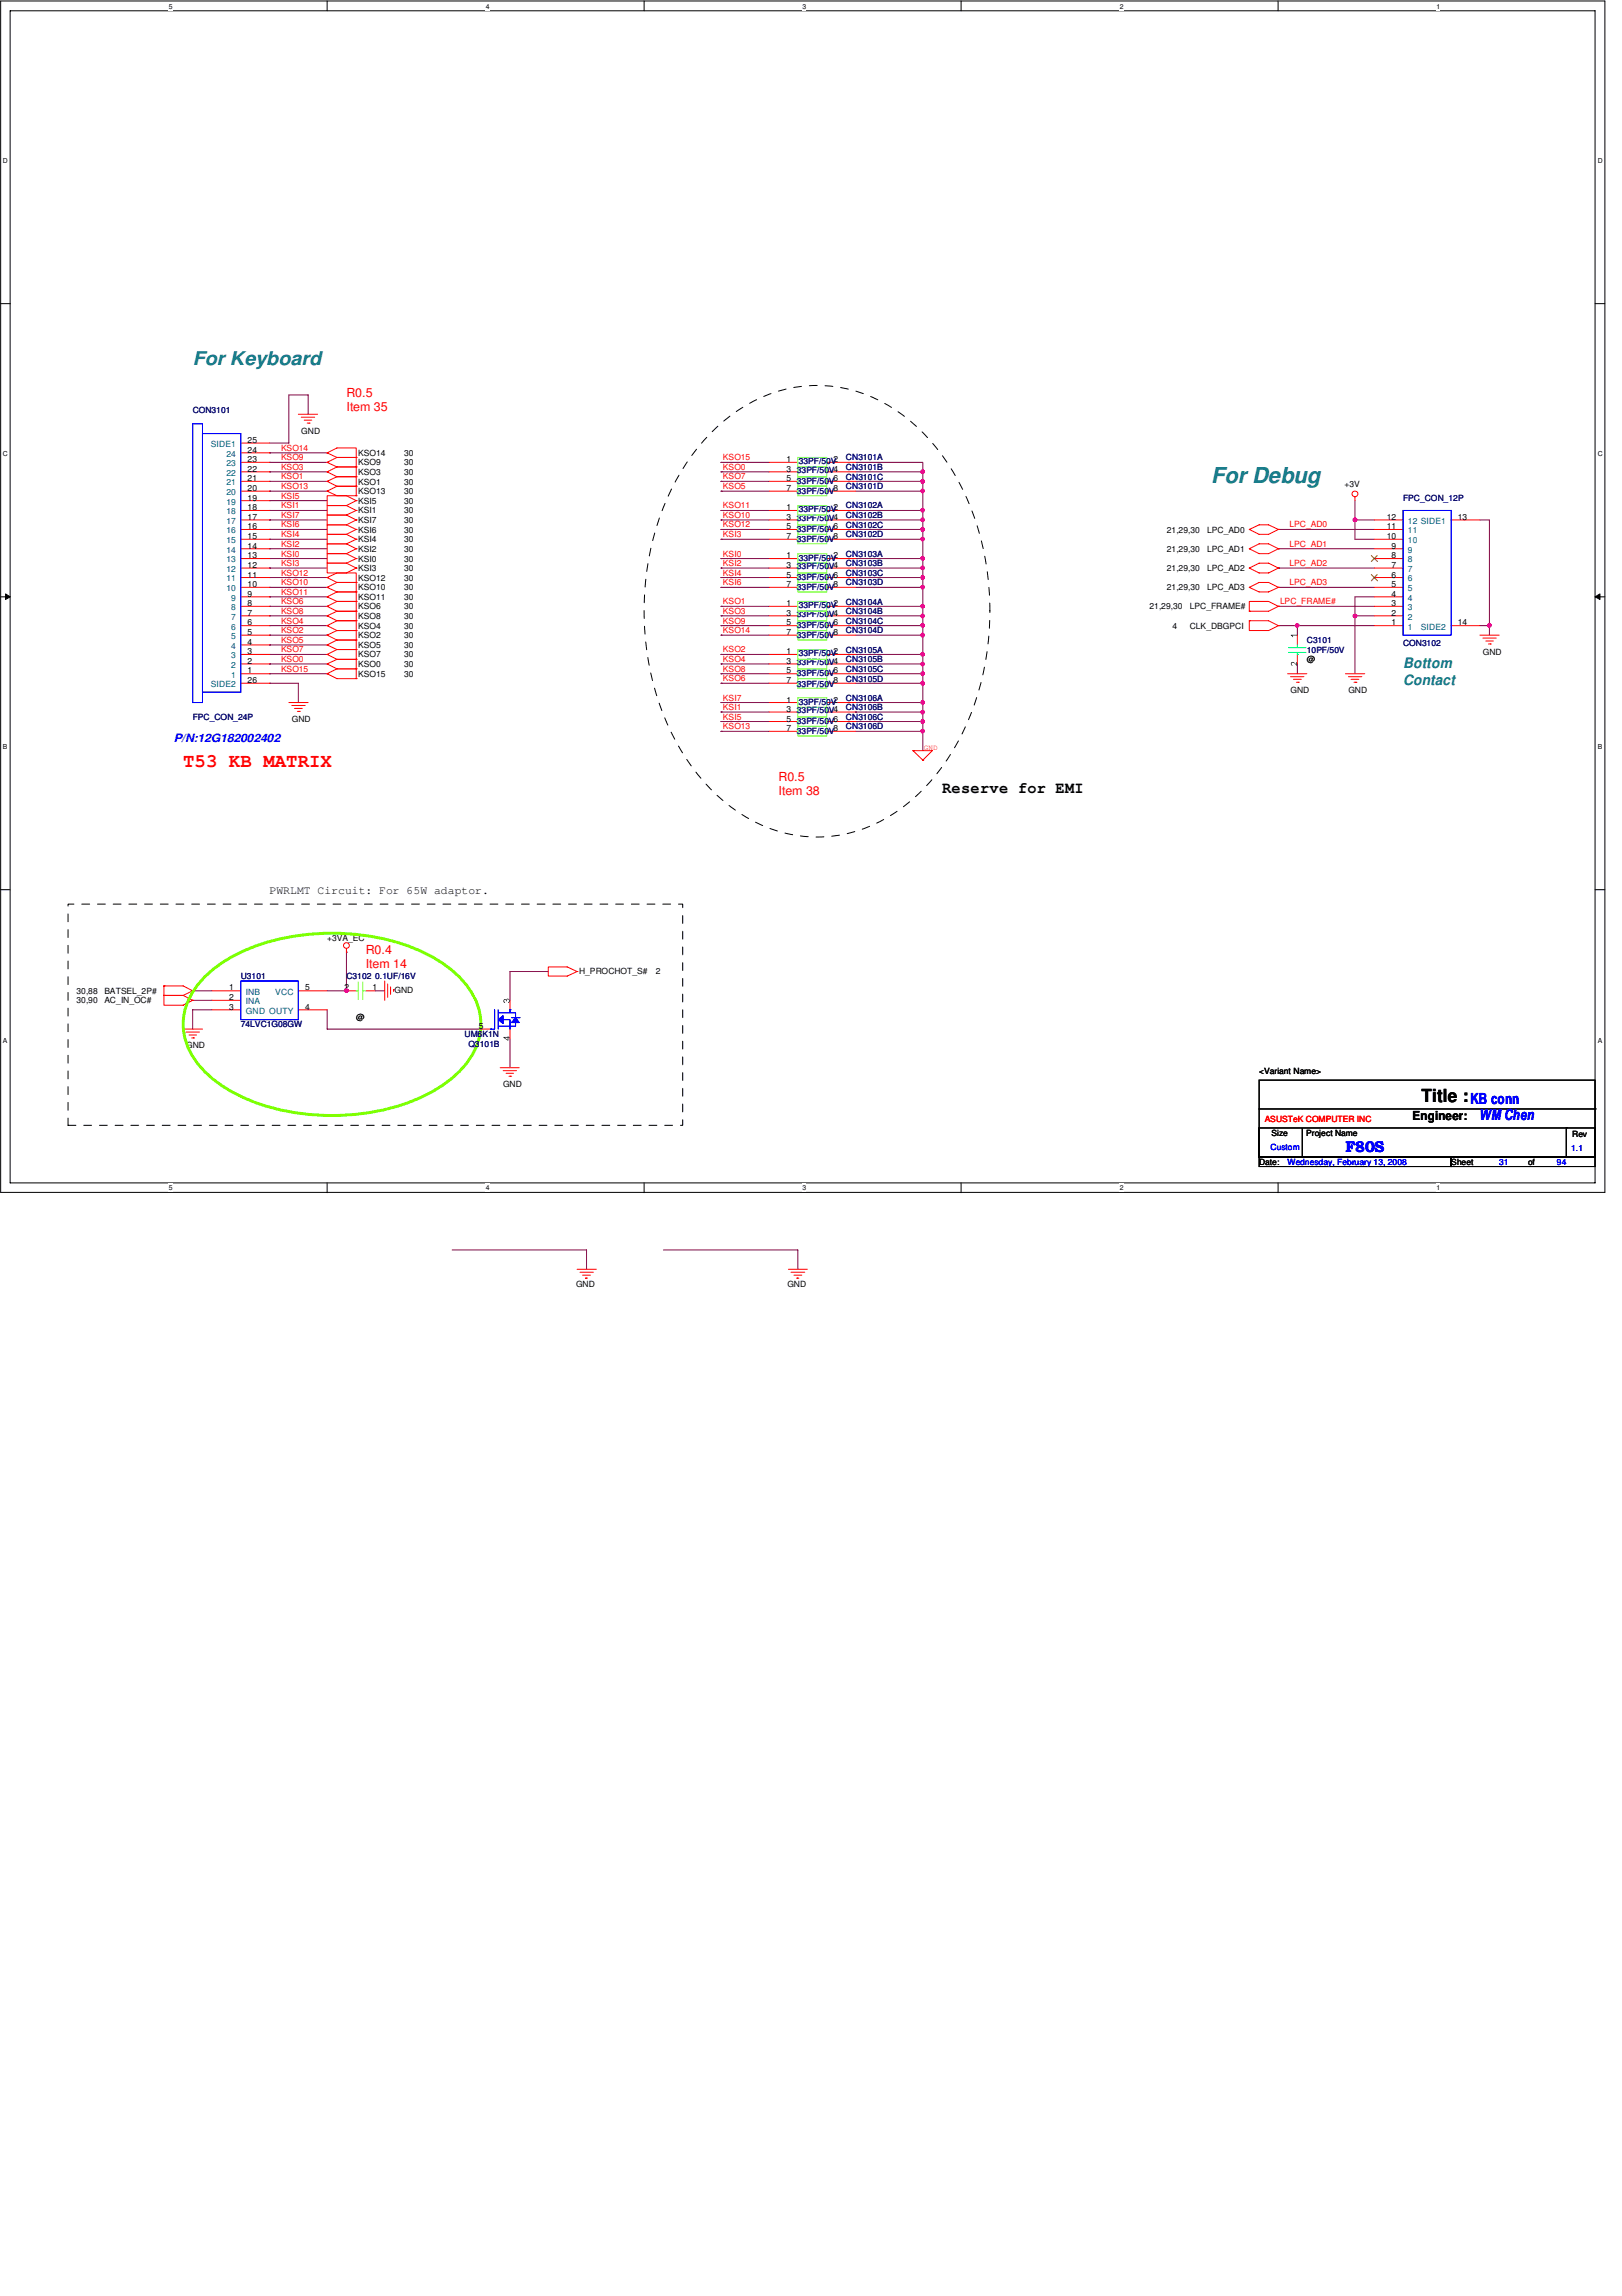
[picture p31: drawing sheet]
<svg xmlns="http://www.w3.org/2000/svg" width="210mm" height="297mm" viewBox="0 0 210 297" stroke-linecap="round" stroke-linejoin="round" font-family="sans-serif">
<defs><g id="words">
<text font-size="2.8" fill="#008080" x="156.7" y="62.4">For Debug</text>
<text font-size="2.5" fill="#008080" x="24.9" y="47.2">For Keyboard</text>
<text font-size="2.5" fill="#f00" x="23.7" y="99.2">T53 KB MATRIX</text>
<text font-size="2.3" x="183.9" y="142.5">Title :</text>
<text font-size="2.1" x="121.9" y="102.6">Reserve for EMI</text>
<g font-size="2" fill="#00f">
<text x="190.3" y="142.8">KB conn</text>
<text x="174.1" y="149.1">F80S</text>
<text x="191.5" y="144.9">WM Chen</text>
</g>
<g font-size="1.9" fill="#008080">
<text x="181.6" y="86.4">Bottom</text>
<text x="181.6" y="88.6">Contact</text>
</g>
<g font-size="1.6" fill="#f00">
<text x="44.8" y="51.3">R0.5</text>
<text x="44.8" y="53.1">Item 35</text>
<text x="100.8" y="101">R0.5</text>
<text x="100.8" y="102.8">Item 38</text>
<text x="47.3" y="123.4">R0.4</text>
<text x="47.3" y="125.2">Item 14</text>
</g>
<text font-size="1.6" x="182.8" y="144.9">Engineer:</text>
<text font-size="1.5" fill="#00f" x="22.5" y="96">P/N:12G182002402</text>
<text font-size="1.5" x="34.9" y="115.7">PWRLMT Circuit: For 65W adaptor.</text>
<g font-size="1.1" fill="#000080">
<text x="24.9" y="53.4">CON3101</text>
<text x="109.5" y="59.6">CN3101A</text>
<text x="103.1" y="61.2">33PF/50V4</text>
<text x="103.1" y="62.6">33PF/50V</text>
<text x="103.1" y="63.9">33PF/50V</text>
<text x="103.4" y="60.1">33PF/50V</text>
<text x="109.5" y="60.8">CN3101B</text>
<text x="109.5" y="62.1">CN3101C</text>
<text x="109.5" y="63.3">CN3101D</text>
<text x="109.5" y="65.8">CN3102A</text>
<text x="181.6" y="64.8">FPC_CON_12P</text>
<text x="103.1" y="67.4">33PF/50V4</text>
<text x="103.1" y="68.8">33PF/50V</text>
<text x="103.1" y="70.1">33PF/50V</text>
<text x="103.4" y="66.3">33PF/50V</text>
<text x="109.5" y="67.1">CN3102B</text>
<text x="109.5" y="68.3">CN3102C</text>
<text x="109.5" y="69.5">CN3102D</text>
<text x="103.1" y="73.6">33PF/50V4</text>
<text x="103.1" y="76.4">33PF/50V</text>
<text x="103.1" y="75">33PF/50V</text>
<text x="103.4" y="72.5">33PF/50V</text>
<text x="109.5" y="72">CN3103A</text>
<text x="109.5" y="73.3">CN3103B</text>
<text x="109.5" y="75.7">CN3103D</text>
<text x="109.5" y="74.5">CN3103C</text>
<text x="103.1" y="79.8">33PF/50V4</text>
<text x="103.1" y="81.2">33PF/50V</text>
<text x="103.1" y="82.6">33PF/50V</text>
<text x="103.4" y="78.7">33PF/50V2</text>
<text x="109.5" y="79.5">CN3104B</text>
<text x="109.5" y="80.7">CN3104C</text>
<text x="109.5" y="82">CN3104D</text>
<text x="109.5" y="78.2">CN3104A</text>
<text x="169.1" y="83.2">C3101</text>
<text x="181.6" y="83.6">CON3102</text>
<text x="103.1" y="86.1">33PF/50V4</text>
<text x="103.1" y="87.4">33PF/50V</text>
<text x="103.1" y="88.8">33PF/50V</text>
<text x="103.4" y="84.9">33PF/50V2</text>
<text x="109.5" y="85.7">CN3105B</text>
<text x="109.5" y="86.9">CN3105C</text>
<text x="109.5" y="88.2">CN3105D</text>
<text x="109.5" y="84.5">CN3105A</text>
<text x="169.1" y="84.5">10PF/50V</text>
<text x="24.9" y="93.1">FPC_CON_24P</text>
<text x="103.1" y="95">33PF/50V</text>
<text x="103.1" y="92.3">33PF/50V4</text>
<text x="103.1" y="93.6">33PF/50V</text>
<text x="103.4" y="91.1">33PF/50V2</text>
<text x="109.5" y="94.4">CN3106D</text>
<text x="109.5" y="90.7">CN3106A</text>
<text x="109.5" y="91.9">CN3106B</text>
<text x="109.5" y="93.1">CN3106C</text>
<text x="31.2" y="126.7">U3101</text>
<text x="44.8" y="126.7">C3102 0.1UF/16V</text>
<text x="31.2" y="132.9">74LVC1G08GW</text>
<text x="60.1" y="134.2">UM6K1N</text>
<text x="60.6" y="135.4">Q3101B</text>
</g>
<g font-size="1.1" fill="#004080">
<text x="27.3" y="57.8">SIDE1</text>
<text x="29.3" y="59.1">24</text>
<text x="29.3" y="60.3">23</text>
<text x="29.3" y="61.6">22</text>
<text x="29.3" y="62.8">21</text>
<text x="29.3" y="64">20</text>
<text x="29.3" y="65.3">19</text>
<text x="29.3" y="66.5">18</text>
<text x="29.3" y="67.8">17</text>
<text x="29.3" y="69">16</text>
<text x="29.3" y="70.3">15</text>
<text x="29.3" y="71.5">14</text>
<text x="182.2" y="71.5">9</text>
<text x="182.2" y="70.3">10</text>
<text x="182.2" y="69">11</text>
<text x="182.2" y="67.8">12 SIDE1</text>
<text x="29.3" y="72.8">13</text>
<text x="29.3" y="74">12</text>
<text x="29.3" y="75.2">11</text>
<text x="29.3" y="76.5">10</text>
<text x="29.9" y="77.7">9</text>
<text x="182.2" y="77.7">4</text>
<text x="182.2" y="76.5">5</text>
<text x="182.2" y="75.2">6</text>
<text x="182.2" y="74">7</text>
<text x="182.2" y="72.8">8</text>
<text x="29.9" y="79">8</text>
<text x="29.9" y="80.2">7</text>
<text x="29.9" y="81.4">6</text>
<text x="29.9" y="82.7">5</text>
<text x="29.9" y="83.9">4</text>
<text x="182.2" y="81.4">1</text>
<text x="182.2" y="80.2">2</text>
<text x="182.2" y="79">3</text>
<text x="183.9" y="81.4">SIDE2</text>
<text x="27.3" y="88.9">SIDE2</text>
<text x="29.9" y="85.2">3</text>
<text x="29.9" y="86.4">2</text>
<text x="29.9" y="87.7">1</text>
<text x="31.8" y="128.7">INB</text>
<text x="31.8" y="129.9">INA</text>
<text x="31.8" y="131.1">GND OUTY</text>
<text x="35.6" y="128.7">VCC</text>
</g>
<g font-size="1.1">
<text x="32" y="57.3">25</text>
<text x="32" y="58.5">24</text>
<text x="32" y="59.8">23</text>
<text x="39" y="56.1">GND</text>
<text x="46.4" y="59">KSO14</text>
<text x="52.3" y="59">30</text>
<text x="101.8" y="59.8">1</text>
<text x="107.9" y="59.8">2</text>
<text x="32" y="61">22</text>
<text x="32" y="62.3">21</text>
<text x="32" y="63.5">20</text>
<text x="32" y="64.8">19</text>
<text x="32" y="66">18</text>
<text x="46.4" y="62.7">KSO1</text>
<text x="46.4" y="60.2">KSO9</text>
<text x="46.4" y="65.2">KSI5</text>
<text x="46.4" y="61.4">KSO3</text>
<text x="46.4" y="63.9">KSO13</text>
<text x="52.3" y="63.9">30</text>
<text x="52.3" y="62.7">30</text>
<text x="52.3" y="60.2">30</text>
<text x="52.3" y="61.4">30</text>
<text x="52.3" y="65.2">30</text>
<text x="101.8" y="61">3</text>
<text x="101.8" y="62.3">5</text>
<text x="101.8" y="63.5">7</text>
<text x="101.8" y="66">1</text>
<text x="107.9" y="62.3">6</text>
<text x="107.9" y="63.5">8</text>
<text x="107.9" y="66">2</text>
<text x="174" y="63">+3V</text>
<text x="32" y="67.2">17</text>
<text x="32" y="68.5">16</text>
<text x="32" y="69.7">15</text>
<text x="32" y="71">14</text>
<text x="46.4" y="66.4">KSI1</text>
<text x="46.4" y="68.9">KSI6</text>
<text x="46.4" y="71.4">KSI2</text>
<text x="46.4" y="70.1">KSI4</text>
<text x="46.4" y="67.6">KSI7</text>
<text x="52.3" y="66.4">30</text>
<text x="52.3" y="68.9">30</text>
<text x="52.3" y="71.4">30</text>
<text x="52.3" y="70.1">30</text>
<text x="52.3" y="67.6">30</text>
<text x="101.8" y="67.2">3</text>
<text x="101.8" y="68.5">5</text>
<text x="101.8" y="69.7">7</text>
<text x="107.9" y="68.5">6</text>
<text x="107.9" y="69.7">8</text>
<text x="151" y="68.9">21,29,30</text>
<text x="151" y="71.4">21,29,30</text>
<text x="156.2" y="68.9">LPC_AD0</text>
<text x="156.2" y="71.4">LPC_AD1</text>
<text x="179.5" y="69.7">10</text>
<text x="179.5" y="68.5">11</text>
<text x="179.5" y="67.2">12</text>
<text x="180.1" y="71">9</text>
<text x="188.6" y="67.2">13</text>
<text x="32" y="77.2">9</text>
<text x="32" y="72.2">13</text>
<text x="32" y="73.4">12</text>
<text x="32" y="74.7">11</text>
<text x="32" y="75.9">10</text>
<text x="46.4" y="72.6">KSI0</text>
<text x="46.4" y="77.6">KSO11</text>
<text x="46.4" y="76.4">KSO10</text>
<text x="46.4" y="73.9">KSI3</text>
<text x="46.4" y="75.1">KSO12</text>
<text x="52.3" y="77.6">30</text>
<text x="52.3" y="76.4">30</text>
<text x="52.3" y="75.1">30</text>
<text x="52.3" y="72.6">30</text>
<text x="52.3" y="73.9">30</text>
<text x="101.8" y="72.2">1</text>
<text x="101.8" y="73.4">3</text>
<text x="101.8" y="75.9">7</text>
<text x="101.8" y="74.7">5</text>
<text x="107.9" y="72.2">2</text>
<text x="107.9" y="75.9">8</text>
<text x="107.9" y="74.7">6</text>
<text x="151" y="73.9">21,29,30</text>
<text x="151" y="76.4">21,29,30</text>
<text x="156.2" y="73.9">LPC_AD2</text>
<text x="156.2" y="76.4">LPC_AD3</text>
<text x="180.1" y="77.2">4</text>
<text x="180.1" y="75.9">5</text>
<text x="180.1" y="74.7">6</text>
<text x="180.1" y="73.4">7</text>
<text x="180.1" y="72.2">8</text>
<text x="32" y="78.4">8</text>
<text x="32" y="79.7">7</text>
<text x="32" y="80.9">6</text>
<text x="32" y="82.2">5</text>
<text x="32" y="83.4">4</text>
<text x="46.4" y="83.8">KSO5</text>
<text x="46.4" y="80.1">KSO8</text>
<text x="46.4" y="81.3">KSO4</text>
<text x="46.4" y="82.6">KSO2</text>
<text x="46.4" y="78.8">KSO6</text>
<text x="52.3" y="83.8">30</text>
<text x="52.3" y="80.1">30</text>
<text x="52.3" y="81.3">30</text>
<text x="52.3" y="82.6">30</text>
<text x="52.3" y="78.8">30</text>
<text x="101.8" y="79.7">3</text>
<text x="101.8" y="80.9">5</text>
<text x="101.8" y="82.2">7</text>
<text x="101.8" y="78.4">1</text>
<text x="107.9" y="80.9">6</text>
<text x="107.9" y="82.2">8</text>
<text x="148.8" y="78.8">21,29,30</text>
<text x="151.7" y="81.3">4</text>
<text x="154" y="78.8">LPC_FRAME#</text>
<text x="154" y="81.3">CLK_DBGPCI</text>
<text x="180.1" y="80.9">1</text>
<text x="180.1" y="79.7">2</text>
<text x="180.1" y="78.4">3</text>
<text x="188.6" y="80.9">14</text>
<text x="32" y="84.7">3</text>
<text x="32" y="85.9">2</text>
<text x="32" y="87.1">1</text>
<text x="32" y="88.4">26</text>
<text x="46.4" y="85">KSO7</text>
<text x="46.4" y="87.5">KSO15</text>
<text x="46.4" y="86.3">KSO0</text>
<text x="52.3" y="87.5">30</text>
<text x="52.3" y="85">30</text>
<text x="52.3" y="86.3">30</text>
<text x="101.8" y="85.9">3</text>
<text x="101.8" y="87.1">5</text>
<text x="101.8" y="88.4">7</text>
<text x="101.8" y="84.7">1</text>
<text x="107.9" y="87.1">6</text>
<text x="107.9" y="88.4">8</text>
<text x="167" y="89.7">GND</text>
<text x="169.1" y="85.7">@</text>
<text x="174.5" y="89.7">GND</text>
<text x="191.9" y="84.7">GND</text>
<text x="37.8" y="93.4">GND</text>
<text x="101.8" y="94.6">7</text>
<text x="101.8" y="90.9">1</text>
<text x="101.8" y="92.1">3</text>
<text x="101.8" y="93.3">5</text>
<text x="107.9" y="94.6">8</text>
<text x="107.9" y="93.3">6</text>
<text x="42.3" y="121.8">+3VA_EC</text>
<text x="9.9" y="128.6">30,88</text>
<text x="9.9" y="129.8">30,90</text>
<text x="13.5" y="128.6">BATSEL_2P#</text>
<text x="13.5" y="129.8">AC_IN_OC#</text>
<text x="29.7" y="128.1">1</text>
<text x="29.7" y="129.4">2</text>
<text x="29.7" y="130.6">3</text>
<text x="39.5" y="128.1">5</text>
<text x="39.5" y="130.6">4</text>
<text x="44.6" y="128.1">2</text>
<text x="46.1" y="131.9">@</text>
<text x="48.2" y="128.1">1</text>
<text x="51.1" y="128.4">GND</text>
<text x="74.9" y="126.1">H_PROCHOT_S#</text>
<text x="84.9" y="126.1">2</text>
<text x="24.1" y="135.6">GND</text>
<text x="62" y="133.1">5</text>
<text x="65.1" y="140.6">GND</text>
<text x="162.9" y="138.9">&lt;Variant Name&gt;</text>
<text x="164.5" y="146.9">Size</text>
<text x="169" y="146.9">Project Name</text>
<text x="203.5" y="147.1">Rev</text>
<text x="162.9" y="150.7">Date:</text>
<text x="187.8" y="150.7">Sheet</text>
<text x="197.7" y="150.7">of</text>
<text x="74.5" y="166.5">GND</text>
<text x="101.9" y="166.5">GND</text>
</g>
<g font-size="1.1" fill="#f00">
<text x="36.4" y="58.3">KSO14</text>
<text x="36.4" y="59.6">KSO9</text>
<text x="93.6" y="59.6">KSO15</text>
<text x="36.4" y="62">KSO1</text>
<text x="36.4" y="63.3">KSO13</text>
<text x="36.4" y="64.5">KSI5</text>
<text x="36.4" y="65.8">KSI1</text>
<text x="36.4" y="60.8">KSO3</text>
<text x="93.6" y="62">KSO7</text>
<text x="93.6" y="60.8">KSO0</text>
<text x="93.6" y="65.8">KSO11</text>
<text x="93.6" y="63.3">KSO5</text>
<text x="36.4" y="68.2">KSI6</text>
<text x="36.4" y="69.5">KSI4</text>
<text x="36.4" y="70.7">KSI2</text>
<text x="36.4" y="67">KSI7</text>
<text x="93.6" y="69.5">KSI3</text>
<text x="93.6" y="67">KSO10</text>
<text x="93.6" y="68.2">KSO12</text>
<text x="166.9" y="68.2">LPC_AD0</text>
<text x="166.9" y="70.7">LPC_AD1</text>
<text x="36.4" y="74.5">KSO12</text>
<text x="36.4" y="75.7">KSO10</text>
<text x="36.4" y="77">KSO11</text>
<text x="36.4" y="72">KSI0</text>
<text x="36.4" y="73.2">KSI3</text>
<text x="93.6" y="72">KSI0</text>
<text x="93.6" y="74.5">KSI4</text>
<text x="93.6" y="75.7">KSI6</text>
<text x="93.6" y="73.2">KSI2</text>
<text x="166.9" y="73.2">LPC_AD2</text>
<text x="166.9" y="75.7">LPC_AD3</text>
<text x="36.4" y="79.4">KSO8</text>
<text x="36.4" y="80.7">KSO4</text>
<text x="36.4" y="81.9">KSO2</text>
<text x="36.4" y="83.2">KSO5</text>
<text x="36.4" y="78.2">KSO6</text>
<text x="93.6" y="78.2">KSO1</text>
<text x="93.6" y="79.4">KSO3</text>
<text x="93.6" y="80.7">KSO9</text>
<text x="93.6" y="81.9">KSO14</text>
<text x="165.7" y="78.2">LPC_FRAME#</text>
<text x="36.4" y="85.6">KSO0</text>
<text x="36.4" y="86.9">KSO15</text>
<text x="36.4" y="84.4">KSO7</text>
<text x="93.6" y="84.4">KSO2</text>
<text x="93.6" y="85.6">KSO4</text>
<text x="93.6" y="88.1">KSO6</text>
<text x="93.6" y="86.9">KSO8</text>
<text x="93.6" y="90.6">KSI7</text>
<text x="93.6" y="94.4">KSO13</text>
<text x="93.6" y="91.9">KSI1</text>
<text x="93.6" y="93.1">KSI5</text>
<text x="163.7" y="145.2">ASUSTeK COMPUTER INC</text>
</g>
<g font-size="1.1" fill="#00f">
<text x="164.4" y="148.7">Custom</text>
<text x="203.3" y="148.8">1.1</text>
<text x="166.6" y="150.7">Wednesday, February 13, 2008</text>
<text x="194" y="150.7">31</text>
<text x="201.5" y="150.7">94</text>
</g>
<text font-size="1" fill="#f00" x="119.5" y="97">GND</text>
<g font-size=".9">
<text x="21.8" y="1.1">5</text>
<text x="62.9" y="1.1">4</text>
<text x="103.8" y="1.1">3</text>
<text x="144.9" y="1.1">2</text>
<text x="185.9" y="1.1">1</text>
<text x=".4" y="21.1">D</text>
<text x="206.8" y="21.1">D</text>
<text x=".4" y="59.1">C</text>
<text x="206.8" y="59.1">C</text>
<text x=".4" y="96.9">B</text>
<text x="206.8" y="96.9">B</text>
<text x=".4" y="134.9">A</text>
<text x="206.8" y="134.9">A</text>
<text x="21.8" y="154">5</text>
<text x="62.9" y="154">4</text>
<text x="103.8" y="154">3</text>
<text x="144.9" y="154">2</text>
<text x="185.9" y="154">1</text>
</g>
</g></defs>
<path d="M.1 .1h207.6v154.2h-207.6zM1.3 1.4h205.1v151.6h-205.1z" fill="none" stroke="#000" stroke-width=".13"/>
<g fill="#fff">
<path d="M21.8 .3h.6v1h-.6z"/>
<path d="M21.8 153.2h.6v1h-.6z"/>
</g>
<path d="M42.3 .1v1.3M42.3 153v1.3" fill="none" stroke="#000" stroke-width=".13"/>
<g fill="#fff">
<path d="M62.8 .3h.6v1h-.6z"/>
<path d="M62.8 153.2h.6v1h-.6z"/>
</g>
<path d="M83.4 .1v1.3M83.4 153v1.3" fill="none" stroke="#000" stroke-width=".13"/>
<g fill="#fff">
<path d="M103.8 .3h.6v1h-.6z"/>
<path d="M103.8 153.2h.6v1h-.6z"/>
</g>
<path d="M124.4 .1v1.3M124.4 153v1.3" fill="none" stroke="#000" stroke-width=".13"/>
<g fill="#fff">
<path d="M144.9 .3h.5v1h-.5z"/>
<path d="M144.9 153.2h.5v1h-.5z"/>
</g>
<path d="M165.4 .1v1.3M165.4 153v1.3" fill="none" stroke="#000" stroke-width=".13"/>
<g fill="#fff">
<path d="M185.9 .3h.5v1h-.5z"/>
<path d="M185.9 153.2h.5v1h-.5z"/>
<path d="M.4 20.3h.7v1h-.7z"/>
<path d="M206.7 20.3h.7v1h-.7z"/>
<path d="M.4 58.2h.7v1.1h-.7z"/>
<path d="M206.7 58.2h.7v1.1h-.7z"/>
</g>
<path d="M.1 39.3h1.2M206.4 39.3h1.3" fill="none" stroke="#000" stroke-width=".13"/>
<g fill="#fff">
<path d="M.4 96.1h.6v1.1h-.6z"/>
<path d="M206.7 96.1h.6v1.1h-.6z"/>
</g>
<path d="M.1 77.2h1.2M.7 76.8l.6 .4-.6 .4zM206.4 77.2l.7-.4v.8zM206.4 77.2h1.3" fill="none" stroke="#000" stroke-width=".13"/>
<path d="M.7 76.8l.6 .4-.6 .4zM206.4 77.2l.7-.4v.8z" fill="#000"/>
<g fill="#fff">
<path d="M.4 134h.6v1.1h-.6z"/>
<path d="M206.7 134h.6v1.1h-.6z"/>
</g>
<path d="M.1 115.1h1.2M206.4 115.1h1.3" fill="none" stroke="#000" stroke-width=".13"/>
<path d="M165.4 73.5h.1M165.4 73.5h12.4M167.9 80.9h.1M167.9 85.9v1.3M167.9 80.9h9.9M58.5 161.7h17.4v2.5M85.9 161.7h17.4v2.5" fill="none" stroke="#800040" stroke-width=".13"/>
<path d="M167.7 80.7h.3l.1 .2-.1 .2-.1 .1-.2-.1z" fill-rule="evenodd" fill="#f0f"/>
<path d="M167.7 80.7h.3l.1 .2-.1 .2-.1 .1-.2-.1z" fill="none" stroke="#f0f" stroke-width=".13"/>
<path d="M165.4 78.4h.1M165.4 76h.1M165.4 78.4h12.4M165.4 76h12.4M175.3 67.3h2.5M175.3 77.2h2.5M175.3 79.7h2.5M175.3 69.8h2.5M191.5 67.3h1.2M167.9 80.9v1.3M192.7 80.9h.1M192.7 80.9v1.3" fill="none" stroke="#800040" stroke-width=".13"/>
<circle cx="192.8" cy="80.9" r=".24" fill="#f0f"/>
<circle cx="192.8" cy="80.9" r=".24" fill="none" stroke="#f0f" stroke-width=".13"/>
<path d="M175.3 67.3h.1M175.3 67.3v2.5" fill="none" stroke="#800040" stroke-width=".13"/>
<circle cx="175.3" cy="67.3" r=".25" fill="#f0f"/>
<circle cx="175.3" cy="67.3" r=".25" fill="none" stroke="#f0f" stroke-width=".13"/>
<path d="M165.4 68.5h.1M165.4 71h.1M165.4 68.5h12.4M165.4 71h12.4M175.3 79.7h.1M175.3 79.7v7.5M191.5 80.9h1.2" fill="none" stroke="#800040" stroke-width=".13"/>
<circle cx="175.4" cy="79.7" r=".24" fill="#f0f"/>
<circle cx="175.4" cy="79.7" r=".24" fill="none" stroke="#f0f" stroke-width=".13"/>
<path d="M44.8 123.2v5h-2.5M44.8 123.2h.1M66 134.4v3.7" fill="none" stroke="#800040" stroke-width=".13"/>
<circle cx="44.8" cy="128.2" r=".24" fill="#f0f"/>
<circle cx="44.8" cy="128.2" r=".24" fill="none" stroke="#f0f" stroke-width=".13"/>
<path d="M119.4 61h.1M119.4 61v1.3h-8.7M175.3 64.8v2.5M175.3 77.2v2.5M192.7 67.3v13.6M165.4 80.9h2.5M24.9 128.2h2.5M24.9 129.4h2.5M27.4 130.6h-2.5v2.5M42.3 130.6v2.5h19.9M48.6 128.2h1.2M71 125.7h-5v3.7" fill="none" stroke="#800040" stroke-width=".13"/>
<path d="M119.2 60.9l.2-.1 .2 .1v.3h-.4z" fill-rule="evenodd" fill="#f0f"/>
<path d="M119.2 60.9l.2-.1 .2 .1v.3h-.4z" fill="none" stroke="#f0f" stroke-width=".13"/>
<path d="M110.7 59.8h8.7v1.2h-8.7M119.4 62.3h.1M119.4 62.3v1.2" fill="none" stroke="#800040" stroke-width=".13"/>
<circle cx="119.4" cy="62.3" r=".25" fill="#f0f"/>
<circle cx="119.4" cy="62.3" r=".25" fill="none" stroke="#f0f" stroke-width=".13"/>
<path d="M119.4 67.3h.1M119.4 67.3v1.2" fill="none" stroke="#800040" stroke-width=".13"/>
<path d="M119.2 67.1l.2-.1 .2 .1v.3h-.4z" fill-rule="evenodd" fill="#f0f"/>
<path d="M119.2 67.1l.2-.1 .2 .1v.3h-.4z" fill="none" stroke="#f0f" stroke-width=".13"/>
<path d="M119.4 66h.1M119.4 66v1.3h-8.7" fill="none" stroke="#800040" stroke-width=".13"/>
<path d="M119.2 65.8h.4v.2v.2l-.2 .1-.2-.1z" fill-rule="evenodd" fill="#f0f"/>
<path d="M119.2 65.8h.4v.2v.2l-.2 .1-.2-.1z" fill="none" stroke="#f0f" stroke-width=".13"/>
<path d="M110.7 66h8.7M119.4 68.5h.1M119.4 68.5v1.3" fill="none" stroke="#800040" stroke-width=".13"/>
<circle cx="119.4" cy="68.5" r=".25" fill="#f0f"/>
<circle cx="119.4" cy="68.5" r=".25" fill="none" stroke="#f0f" stroke-width=".13"/>
<path d="M119.4 63.5h.1M119.4 63.5v2.5" fill="none" stroke="#800040" stroke-width=".13"/>
<path d="M119.2 63.3h.4v.2v.2l-.2 .1-.2-.1z" fill-rule="evenodd" fill="#f0f"/>
<path d="M119.2 63.3h.4v.2v.2l-.2 .1-.2-.1z" fill="none" stroke="#f0f" stroke-width=".13"/>
<path d="M110.7 63.5h8.7M110.7 68.5h8.7M119.4 69.8h.1M119.4 69.8v2.5" fill="none" stroke="#800040" stroke-width=".13"/>
<path d="M119.2 69.6h.4v.1v.2l-.2 .1-.2-.1z" fill-rule="evenodd" fill="#f0f"/>
<path d="M119.2 69.6h.4v.1v.2l-.2 .1-.2-.1z" fill="none" stroke="#f0f" stroke-width=".13"/>
<path d="M119.4 74.7h.1M119.4 74.7v1.3" fill="none" stroke="#800040" stroke-width=".13"/>
<circle cx="119.4" cy="74.7" r=".25" fill="#f0f"/>
<circle cx="119.4" cy="74.7" r=".25" fill="none" stroke="#f0f" stroke-width=".13"/>
<path d="M110.7 69.8h8.7M119.4 73.5h.1M119.4 73.5v1.2h-8.7" fill="none" stroke="#800040" stroke-width=".13"/>
<path d="M119.2 73.3l.2-.1 .2 .1v.3h-.4z" fill-rule="evenodd" fill="#f0f"/>
<path d="M119.2 73.3l.2-.1 .2 .1v.3h-.4z" fill="none" stroke="#f0f" stroke-width=".13"/>
<path d="M119.4 72.3h.1M119.4 72.3v1.2h-8.7" fill="none" stroke="#800040" stroke-width=".13"/>
<path d="M119.2 72.1h.4v.1v.2l-.2 .1-.2-.1z" fill-rule="evenodd" fill="#f0f"/>
<path d="M119.2 72.1h.4v.1v.2l-.2 .1-.2-.1z" fill="none" stroke="#f0f" stroke-width=".13"/>
<path d="M110.7 72.3h8.7M110.7 76h8.7M119.4 79.7h.1M119.4 79.7v1.2h-8.7" fill="none" stroke="#800040" stroke-width=".13"/>
<path d="M119.2 79.5h.4v.2v.1l-.2 .1-.2-.1z" fill-rule="evenodd" fill="#f0f"/>
<path d="M119.2 79.5h.4v.2v.1l-.2 .1-.2-.1z" fill="none" stroke="#f0f" stroke-width=".13"/>
<path d="M119.4 80.9h.1M119.4 80.9v1.3" fill="none" stroke="#800040" stroke-width=".13"/>
<path d="M119.2 80.7h.4v.2v.2l-.2 .1-.2-.1z" fill-rule="evenodd" fill="#f0f"/>
<path d="M119.2 80.7h.4v.2v.2l-.2 .1-.2-.1z" fill="none" stroke="#f0f" stroke-width=".13"/>
<path d="M119.4 78.4h.1M119.4 78.4v1.3h-8.7" fill="none" stroke="#800040" stroke-width=".13"/>
<path d="M119.2 78.3l.2-.1 .2 .1v.3h-.4z" fill-rule="evenodd" fill="#f0f"/>
<path d="M119.2 78.3l.2-.1 .2 .1v.3h-.4z" fill="none" stroke="#f0f" stroke-width=".13"/>
<path d="M119.4 76h.1M119.4 76v2.4h-8.7" fill="none" stroke="#800040" stroke-width=".13"/>
<path d="M119.2 75.8h.4v.1v.2l-.2 .1-.2-.1z" fill-rule="evenodd" fill="#f0f"/>
<path d="M119.2 75.8h.4v.1v.2l-.2 .1-.2-.1z" fill="none" stroke="#f0f" stroke-width=".13"/>
<path d="M110.7 82.2h8.7M119.4 85.9h.1M119.4 85.9v1.3h-8.7" fill="none" stroke="#800040" stroke-width=".13"/>
<path d="M119.2 85.7h.4v.2v.2h-.2h-.2z" fill-rule="evenodd" fill="#f0f"/>
<path d="M119.2 85.7h.4v.2v.2h-.2h-.2z" fill="none" stroke="#f0f" stroke-width=".13"/>
<path d="M119.4 84.7h.1M119.4 84.7v1.2h-8.7" fill="none" stroke="#800040" stroke-width=".13"/>
<path d="M119.2 84.5l.2-.1 .2 .1v.3h-.4z" fill-rule="evenodd" fill="#f0f"/>
<path d="M119.2 84.5l.2-.1 .2 .1v.3h-.4z" fill="none" stroke="#f0f" stroke-width=".13"/>
<path d="M110.7 84.7h8.7M119.4 87.2h.1M119.4 87.2v1.2" fill="none" stroke="#800040" stroke-width=".13"/>
<path d="M119.2 87h.4v.1v.2l-.2 .1-.2-.1z" fill-rule="evenodd" fill="#f0f"/>
<path d="M119.2 87h.4v.1v.2l-.2 .1-.2-.1z" fill="none" stroke="#f0f" stroke-width=".13"/>
<path d="M119.4 82.2h.1M119.4 82.2v2.5" fill="none" stroke="#800040" stroke-width=".13"/>
<circle cx="119.4" cy="82.2" r=".25" fill="#f0f"/>
<circle cx="119.4" cy="82.2" r=".25" fill="none" stroke="#f0f" stroke-width=".13"/>
<path d="M110.7 92.1h.1M110.7 92.1h8.7" fill="none" stroke="#800040" stroke-width=".13"/>
<path d="M119.2 92h.4v.1v.2l-.2 .1-.2-.1z" fill-rule="evenodd" fill="#f0f"/>
<path d="M119.2 92h.4v.1v.2l-.2 .1-.2-.1z" fill="none" stroke="#f0f" stroke-width=".13"/>
<path d="M119.4 94.6h.1M119.4 94.6v2.5" fill="none" stroke="#800040" stroke-width=".13"/>
<path d="M119.2 94.4h.4v.2v.1l-.2 .1-.2-.1z" fill-rule="evenodd" fill="#f0f"/>
<path d="M119.2 94.4h.4v.2v.1l-.2 .1-.2-.1z" fill="none" stroke="#f0f" stroke-width=".13"/>
<path d="M119.4 88.4h.1M119.4 88.4v2.5h-8.7M119.4 92.1v1.2h-8.7" fill="none" stroke="#800040" stroke-width=".13"/>
<circle cx="119.4" cy="88.4" r=".25" fill="#f0f"/>
<circle cx="119.4" cy="88.4" r=".25" fill="none" stroke="#f0f" stroke-width=".13"/>
<g fill="none" stroke="#800040" stroke-width=".13">
<path d="M93.3 59.8h.1M93.3 59.8h6.2M93.3 62.3h.1M93.3 61h.1M93.3 66h.1M93.3 69.8h.1M93.3 63.5h.1M93.3 67.3h.1M93.3 68.5h.1M93.3 78.4h.1M93.3 79.7h.1M93.3 72.3h.1"/>
<path d="M93.3 74.7h.1M93.3 76h.1M93.3 73.5h.1M93.3 62.3h6.2M93.3 61h6.2M93.3 66h6.2M93.3 69.8h6.2M93.3 63.5h6.2M93.3 67.3h6.2M93.3 68.5h6.2M93.3 78.4h6.2M93.3 79.7h6.2"/>
<path d="M93.3 72.3h6.2M93.3 74.7h6.2M93.3 76h6.2M93.3 73.5h6.2M93.3 84.7h.1M93.3 85.9h.1M93.3 80.9h.1M93.3 88.4h.1M93.3 87.2h.1M93.3 82.2h.1M93.3 90.9h.1M93.3 94.6h.1"/>
<path d="M93.3 92.1h.1M93.3 93.3h.1M93.3 88.4h6.2M93.3 94.6h6.2M93.3 84.7h6.2M93.3 85.9h6.2M93.3 80.9h6.2M93.3 87.2h6.2M93.3 82.2h6.2M93.3 90.9h6.2M93.3 92.1h6.2M93.3 93.3h6.2"/>
<path d="M110.7 88.4h8.7M110.7 94.6h8.7M119.4 90.9h.1M119.4 90.9v1.2"/>
</g>
<path d="M119.2 90.7l.2-.1 .2 .1v.3h-.4z" fill-rule="evenodd" fill="#f0f"/>
<path d="M119.2 90.7l.2-.1 .2 .1v.3h-.4z" fill="none" stroke="#f0f" stroke-width=".13"/>
<path d="M119.4 93.3h.1M119.4 93.3v1.3" fill="none" stroke="#800040" stroke-width=".13"/>
<circle cx="119.4" cy="93.3" r=".25" fill="#f0f"/>
<circle cx="119.4" cy="93.3" r=".25" fill="none" stroke="#f0f" stroke-width=".13"/>
<g fill="none" stroke="#800040" stroke-width=".13">
<path d="M34.9 58.6h.1M34.9 59.8h.1M34.9 58.6h7.4M34.9 59.8h7.4M39.9 53.6v-2.5h-2.5v6.2h-2.5M34.9 79.7h.1M34.9 62.3h.1M34.9 68.5h.1M34.9 74.7h.1M34.9 63.5h.1M34.9 69.8h.1M34.9 76h.1"/>
<path d="M34.9 64.8h.1M34.9 71h.1M34.9 77.2h.1M34.9 66h.1M34.9 72.3h.1M34.9 78.4h.1M34.9 61h.1M34.9 67.3h.1M34.9 73.5h.1M34.9 79.7h7.4M34.9 62.3h7.4M34.9 68.5h7.4"/>
<path d="M34.9 74.7h7.4M34.9 63.5h7.4M34.9 69.8h7.4M34.9 76h7.4M34.9 64.8h7.4M34.9 71h7.4M34.9 77.2h7.4M34.9 66h7.4M34.9 72.3h7.4M34.9 78.4h7.4M34.9 61h7.4M34.9 67.3h7.4"/>
<path d="M34.9 73.5h7.4M34.9 85.9h.1M34.9 80.9h.1M34.9 87.2h.1M34.9 82.2h.1M34.9 83.4h.1M34.9 84.7h.1M34.9 88.4h.1M34.9 85.9h7.4M34.9 80.9h7.4M34.9 87.2h7.4M34.9 82.2h7.4"/>
<path d="M34.9 88.4h3.7v2.5M34.9 83.4h7.4M34.9 84.7h7.4"/>
</g>
<g fill="none" stroke="#f00" stroke-width=".13">
<path d="M31.2 59.8h3.7M31.2 57.3h3.7M31.2 58.6h3.7M38.6 53.6h2.5M39 54h1.7M39.4 54.4h.9M39.8 54.7h.2M40 54.7h.1M42.3 58.6h.1M42.3 58.6l1.3-.6h2.5v1.2M42.3 59.8h.1M42.3 58.6l1.3 .6"/>
<path d="M42.3 59.8l1.3 .6M43.6 59.2h2.5v1.2M43.6 59.2h2.5M43.6 59.2l-1.3 .6M46.1 59.2h.1M99.5 59.8h3.8M107 59.8h3.7M31.2 72.3h3.7M31.2 79.7h3.7M31.2 61h3.7M31.2 62.3h3.7M31.2 63.5h3.7"/>
<path d="M31.2 64.8h3.7M31.2 66h3.7M31.2 67.3h3.7M31.2 68.5h3.7M31.2 69.8h3.7M31.2 71h3.7M31.2 73.5h3.7M31.2 74.7h3.7M31.2 76h3.7M31.2 77.2h3.7M31.2 78.4h3.7M42.3 77.2h.1"/>
<path d="M42.3 76h.1M42.3 79.7h.1M42.3 62.3h.1M42.3 74.7h.1M42.3 74.7l1.3-.6h2.5v1.3M42.3 61h.1M42.3 63.5h.1M42.3 78.4h.1M42.3 77.2l1.3 .6M42.3 76l1.3 .6M42.3 79.7l1.3 .6M42.3 62.3l1.3 .6"/>
<path d="M42.3 74.7l1.3 .7M42.3 61l1.3 .7M42.3 63.5l1.3 .6h2.5M42.3 78.4l1.3 .7M43.6 76.6h2.5v1.2M43.6 75.4h2.5v1.2M43.6 79.1h2.5v1.2M43.6 61.7h2.5v1.2M43.6 60.4h2.5v1.3M43.6 62.9h2.5v1.2M43.6 77.8h2.5v1.3M43.6 79.1h2.5"/>
<path d="M43.6 76.6h2.5M43.6 75.4h2.5M43.6 77.8h2.5M43.6 76.6l-1.3 .6M43.6 75.4l-1.3 .6M43.6 79.1l-1.3 .6M43.6 62.9h2.5M43.6 61.7l-1.3 .6M43.6 60.4h2.5M43.6 61.7h2.5M43.6 60.4l-1.3 .6M43.6 62.9l-1.3 .6"/>
<path d="M43.6 77.8l-1.3 .6M44.8 65.4h-2.5v1.2h2.5M44.8 71.6h-2.5v1.3h2.5M44.8 72.9h-2.5v1.2h2.5l1.3-.6M44.8 67.9h-2.5v1.2h2.5M44.8 70.4h-2.5v1.2h2.5M44.8 69.1h-2.5v1.3h2.5M44.8 66.6h-2.5v1.3h2.5M44.8 65.4l1.3 .6M44.8 71.6l1.3 .7M44.8 72.9l1.3 .6M44.8 67.9l1.3 .6"/>
<path d="M44.8 70.4l1.3 .6M44.8 69.1l1.3 .7M44.8 66.6l1.3 .7M46.1 66h.1M46.1 72.3h.1M46.1 77.8h.1M46.1 76.6h.1M46.1 62.9h.1M46.1 60.4h.1M46.1 73.5h.1M46.1 75.4h.1M46.1 68.5h.1"/>
<path d="M46.1 71h.1M46.1 69.8h.1M46.1 64.8l-1.3-.7h-2.5v1.3h2.5M46.1 64.8h.1M46.1 61.7h.1M46.1 64.1h.1M46.1 67.3h.1M46.1 79.1h.1M46.1 66l-1.3 .6M46.1 72.3l-1.3 .6M46.1 68.5l-1.3 .6M46.1 71l-1.3 .6"/>
<path d="M46.1 69.8l-1.3 .6M46.1 64.8l-1.3 .6M46.1 67.3l-1.3 .6M99.5 72.3h3.8M99.5 79.7h3.8M99.5 61h3.8M99.5 62.3h3.8M99.5 63.5h3.8M99.5 66h3.8M99.5 67.3h3.8M99.5 68.5h3.8M99.5 69.8h3.8"/>
<path d="M99.5 78.4h3.8M107 72.3h3.7M107 79.7h3.7M107 61h3.7M107 62.3h3.7M107 63.5h3.7M107 66h3.7M107 67.3h3.7M107 68.5h3.7M107 69.8h3.7M107 78.4h3.7M161.7 68.5h.1"/>
<path d="M161.7 79.1h.1M161.7 73.5h.1M161.7 76h.1M161.7 71h.1M161.7 68.5l1.2 .6h1.3l1.2-.6M161.7 68.5l1.2-.6h1.3l1.2 .6M161.7 73.5l1.2 .6h1.3l1.2-.6M161.7 73.5l1.2-.6h1.3l1.2 .6M161.7 76l1.2 .6h1.3l1.2-.6M161.7 76l1.2-.6h1.3l1.2 .6M161.7 71l1.2 .6h1.3l1.2-.6M161.7 71l1.2-.6h1.3l1.2 .6"/>
<path d="M165.4 68.5h.1M165.4 78.4h.1M165.4 78.4l-1.2-.6h-2.5v1.3M165.4 73.5h.1M165.4 76h.1M165.4 71h.1M165.4 78.4l-1.2 .7h-2.5M175.3 64.3v.5M31.2 82.2h3.7M31.2 87.2h3.7M31.2 80.9h3.7M31.2 88.4h3.7"/>
<path d="M31.2 83.4h3.7M31.2 84.7h3.7M31.2 85.9h3.7M37.4 90.9h2.5M37.8 91.3h1.7M38.1 91.7h1M38.5 92h.2M38.7 92h.1M42.3 84.7h.1M42.3 83.4h.1M42.3 80.9h.1M42.3 82.2h.1"/>
<path d="M42.3 87.2h.1M42.3 85.9h.1M42.3 84.7l1.3 .6M42.3 83.4l1.3 .6M42.3 80.9l1.3 .7M42.3 82.2l1.3 .6M42.3 87.2l1.3 .6h2.5M42.3 85.9l1.3 .6M43.6 84h2.5v1.3M43.6 82.8h2.5v1.2M43.6 80.3h2.5v1.3M43.6 81.6h2.5v1.2"/>
<path d="M43.6 86.5h2.5v1.3M43.6 85.3h2.5v1.2M43.6 80.3h2.5M43.6 85.3h2.5M43.6 84l-1.3 .7M43.6 84h2.5M43.6 82.8l-1.3 .6M43.6 81.6h2.5M43.6 80.3l-1.3 .6M43.6 82.8h2.5M43.6 81.6l-1.3 .6M43.6 86.5l-1.3 .7"/>
<path d="M43.6 86.5h2.5M43.6 85.3l-1.3 .6M46.1 85.3h.1M46.1 84h.1M46.1 80.3h.1M46.1 81.6h.1M46.1 82.8h.1M46.1 87.8h.1M46.1 86.5h.1M99.5 82.2h3.8M99.5 87.2h3.8M99.5 90.9h3.8"/>
<path d="M99.5 94.6h3.8M99.5 80.9h3.8M99.5 88.4h3.8M99.5 85.9h3.8M107 82.2h3.7M107 87.2h3.7M107 90.9h3.7M107 94.6h3.7M107 80.9h3.7M107 88.4h3.7M107 85.9h3.7M118.2 97.1h.1"/>
<path d="M118.2 97.1h2.4l-1.2 1.2M118.2 97.1l1.2 1.2M119.4 98.3h.1M161.7 80.3v1.3h2.5l1.2-.7M161.7 80.3h.1M161.7 80.3h2.5l1.2 .6M165.4 80.9h.1M166.6 87.2h2.5M167 87.5h1.7M167.4 87.9h1M167.8 88.3h.2M167.9 82.2v1.2"/>
<path d="M167.9 84.7v1.2M168 88.3h.1M174.1 87.2h2.5M174.5 87.5h1.7M174.8 87.9h1.1M175.2 88.3h.3M175.5 88.3h.1M191.5 82.2h2.5M191.9 82.5h1.7M192.3 82.9h1M192.6 83.3h.3M192.9 83.3h.1"/>
<path d="M21.2 127.6v1.2h2.5M21.2 127.6h.1M21.2 128.8v1.2h2.5l1.2-.6M21.2 128.8h.1M21.2 127.6h2.5l1.2 .6M21.2 128.8h2.5M23.7 128.8l1.2 .6M23.7 133.1h2.5M24.1 133.5h1.7M24.5 133.9h.9M24.8 134.3h.3M24.9 128.2h.1"/>
<path d="M24.9 129.4h.1M24.9 128.2l-1.2 .6M25.1 134.3h.1M27.4 128.2h3.8M27.4 129.4h3.8M27.4 130.6h3.8M38.6 128.2h3.7M38.6 130.6h3.7M44.8 122.7v.5M44.8 128.2h1.3M47.3 128.2h1.3M49.8 126.9v2.5"/>
<path d="M50.2 127.3v1.7M50.5 127.7v1M50.9 128.1h.1M50.9 128.1v.2M62.2 133.1h1.3M64.7 138.1h2.5M65.1 138.5h1.7M65.5 138.9h1M65.9 139.2h.2M66 129.4v1.2M66 133.1v1.3M66.1 139.2h.1"/>
<path d="M71 125.1h2.4l1.3 .6-1.3 .6h-2.4zM74.7 125.7h.1M74.7 164.2h2.5M75.1 164.6h1.7M75.4 165h1M75.8 165.4h.1M75.8 165.4h.2M102 164.2h2.5M102.4 164.6h1.7M102.7 165h1.1M103.1 165.4h.1M103.1 165.4h.3"/>
<circle cx="175.4" cy="63.9" r=".37"/>
<circle cx="44.8" cy="122.3" r=".37"/>
</g>
<path d="M162.9 139.7h43.5v10h-43.5zM162.9 145.9h5.6v3.8h-5.6zM162.9 149.7h24.9v1.2h-24.9zM162.9 143.5h43.5M168.6 145.9h34.1M187.8 149.7h18.6v1.2h-18.6zM202.7 145.9h3.7v3.8h-3.7zM202.7 145.9h.1M206.4 143.5h.1" fill="none" stroke="#000" stroke-width=".13"/>
<path d="M91.7 56.3a18.9 18.9 0 0 1 17.5-6.1 21.2 21.2 0 0 1 12.9 9 35.5 35.5 0 0 1 5.4 26.5 30.7 30.7 0 0 1-9.1 17.4 18.2 18.2 0 0 1-17.8 4.4 22.5 22.5 0 0 1-12.3-10.2 36.5 36.5 0 0 1-1-34.8 27.8 27.8 0 0 1 4.4-6.2zM8.8 117h79.5v28.6h-79.5z" fill="none" stroke="#000" stroke-width=".13" stroke-dasharray="1 1 1 1 1 1 1 1"/>
<path d="M27 125.9a22.3 22.3 0 0 1 12.1-4.9 28 28 0 0 1 17.5 3.2 11.7 11.7 0 0 1 5.2 5.9 7.9 7.9 0 0 1-1.9 8 20 20 0 0 1-11.2 5.7 29.2 29.2 0 0 1-18-2.2 13.5 13.5 0 0 1-6.1-5.6 7.9 7.9 0 0 1 1.4-9.1z" fill="none" stroke="#80ff00" stroke-width=".38"/>
<g fill="none" stroke="#80ff80" stroke-width=".13">
<path d="M103.3 59.2h3.7v1.2h-3.7zM103.3 71.6h3.7v1.3h-3.7zM103.3 79.1h3.7v1.2h-3.7zM103.3 77.8h3.7v1.3h-3.7zM103.3 60.4h3.7v1.3h-3.7zM103.3 66.6h3.7v1.3h-3.7zM103.3 67.9h3.7v1.2h-3.7zM103.3 61.7h3.7v1.2h-3.7zM103.3 62.9h3.7v1.2h-3.7zM103.3 69.1h3.7v1.3h-3.7zM103.3 65.4h3.7v1.2h-3.7zM103.3 94h3.7v1.2h-3.7z"/>
<path d="M103.3 90.3h3.7v1.2h-3.7zM103.3 80.3h3.7v1.3h-3.7zM103.3 81.6h3.7v1.2h-3.7zM103.3 85.3h3.7v1.2h-3.7zM103.3 86.5h3.7v1.3h-3.7zM103.3 87.8h3.7v1.2h-3.7zM46.1 128.2h.1M46.1 128.2h.3M46.4 127v2.3M46.9 127v2.3M46.9 128.2h.4"/>
</g>
<path d="M24.9 54.8h1.3v36.1h-1.3zM26.2 56.1h5v33.4h-5zM31.2 126.9h7.4v5h-7.4zM63.5 133.1h.1M64 130.6v2.5h-.5M64.5 130.6v2.5" fill="none" stroke="#00f" stroke-width=".13"/>
<g fill="#000">
<path d="M167 82.1h.9v.1h-.6v.2zM167.1 85.7a.59 .59 0 0 1 .7 .3v-.4h.1v.5h-.2a.38 .38 0 0 0-.5-.3l.1 .3-.3-.2zM65.2 129.3l.2-.1 .1 .2a.22 .22 0 0 1 .3-.2 .22 .22 0 0 1 .2 .3l-.1 .2-.2 .1a.29 .29 0 0 0 .1-.5h-.2v.2h-.1a.14 .14 0 0 0-.1-.1 .14 .14 0 0 0-.2 0l.2 .4a.27 .27 0 0 1-.2-.5z"/>
<path d="M65.2 134.2l.5 .4h.1v-.4h.2l-.2-.1-.1 .1zM65.3 134.2h.4v.3z"/>
</g>
<path d="M166.8 83.8h2.2M166.8 84.4h2.2M167.9 84.7h.1M167.9 83.4v.4M167.9 84.4v.3" fill="none" stroke="#00ff80" stroke-width=".13"/>
<path d="M64.5 131.9l.6-.5v1z" fill="#00f"/>
<path d="M64.5 131.9l.6-.5v1zM64.5 132.8h1.5M65.1 131.9h.9v1.2M66 130.6h.1M66 130.6v.4h-1.5" fill="none" stroke="#00f" stroke-width=".13"/>
<path d="M66.7 131.7l.5 .6h-1z" fill="#00f"/>
<path d="M63.5 133.1h.1M64 130.6v2.5h-.5M64.5 130.6v2.5M66 131h.7v.7M66.2 131.7h1M66.7 131.7l.5 .6h-1zM66.7 132.3v.5h-.7M67.2 131.7h.1" fill="none" stroke="#00f" stroke-width=".13"/>
<path d="M64.5 131.9l.6-.5v1z" fill="#00f"/>
<path d="M64.5 131.9l.6-.5v1zM64.5 132.8h1.5M65.1 131.9h.9v1.2M66 130.6h.1M66 130.6v.4h-1.5" fill="none" stroke="#00f" stroke-width=".13"/>
<path d="M66.7 131.7l.5 .6h-1z" fill="#00f"/>
<path d="M181.6 66h6.2v16.2h-6.2zM66 131h.7v.7M66.2 131.7h1M66.7 131.7l.5 .6h-1zM66.7 132.3v.5h-.7M67.2 131.7h.1" fill="none" stroke="#00f" stroke-width=".13"/>
<g fill="none" stroke="#f00" stroke-width=".13">
<path d="M99.5 73.5h3.8M99.5 76h3.8M99.5 74.7h3.8M107 73.5h3.7M107 76h3.7M107 74.7h3.7M177.8 73.5h3.8M177.8 76h3.8M177.8 79.7h3.8M177.8 78.4h3.8M177.8 77.2h3.8M177.8 74.7h3.8"/>
<path d="M177.8 72.3h3.8M177.8 71h3.8M177.8 69.8h3.8M177.8 68.5h3.8M177.8 67.3h3.8M187.8 67.3h3.7M99.5 84.7h3.8M99.5 92.1h3.8M99.5 93.3h3.8M107 84.7h3.7M107 92.1h3.7M107 93.3h3.7"/>
<path d="M177.8 80.9h3.8M187.8 80.9h3.7"/>
</g>
<path d="M103.3 72.9h3.7v1.2h-3.7zM103.3 75.4h3.7v1.2h-3.7zM103.3 74.1h3.7v1.3h-3.7zM103.3 84h3.7v1.3h-3.7zM103.3 91.5h3.7v1.3h-3.7zM103.3 92.8h3.7v1.2h-3.7z" fill="none" stroke="#80ff80" stroke-width=".13"/>
<path d="M177.5 74.3l.8 .8M177.5 71.9l.8 .7M178.2 74.3l-.7 .8M178.2 71.9l-.7 .7" fill="none" stroke="#804000" stroke-width=".13"/>
<path d="M167.7 80.7h.3l.1 .2-.1 .2-.1 .1-.2-.1z" fill-rule="evenodd" fill="#f0f"/>
<path d="M167.7 80.7h.3l.1 .2-.1 .2-.1 .1-.2-.1z" fill="none" stroke="#f0f" stroke-width=".13"/>
<circle cx="192.8" cy="80.9" r=".24" fill="#f0f"/>
<circle cx="192.8" cy="80.9" r=".24" fill="none" stroke="#f0f" stroke-width=".13"/>
<circle cx="175.3" cy="67.3" r=".25" fill="#f0f"/>
<circle cx="175.3" cy="67.3" r=".25" fill="none" stroke="#f0f" stroke-width=".13"/>
<circle cx="175.4" cy="79.7" r=".24" fill="#f0f"/>
<circle cx="175.4" cy="79.7" r=".24" fill="none" stroke="#f0f" stroke-width=".13"/>
<circle cx="44.8" cy="128.2" r=".24" fill="#f0f"/>
<circle cx="44.8" cy="128.2" r=".24" fill="none" stroke="#f0f" stroke-width=".13"/>
<path d="M119.2 60.9l.2-.1 .2 .1v.3h-.4z" fill-rule="evenodd" fill="#f0f"/>
<path d="M119.2 60.9l.2-.1 .2 .1v.3h-.4z" fill="none" stroke="#f0f" stroke-width=".13"/>
<circle cx="119.4" cy="62.3" r=".25" fill="#f0f"/>
<circle cx="119.4" cy="62.3" r=".25" fill="none" stroke="#f0f" stroke-width=".13"/>
<path d="M119.2 67.1l.2-.1 .2 .1v.3h-.4z" fill-rule="evenodd" fill="#f0f"/>
<path d="M119.2 67.1l.2-.1 .2 .1v.3h-.4z" fill="none" stroke="#f0f" stroke-width=".13"/>
<path d="M119.2 65.8h.4v.2v.2l-.2 .1-.2-.1z" fill-rule="evenodd" fill="#f0f"/>
<path d="M119.2 65.8h.4v.2v.2l-.2 .1-.2-.1z" fill="none" stroke="#f0f" stroke-width=".13"/>
<circle cx="119.4" cy="68.5" r=".25" fill="#f0f"/>
<circle cx="119.4" cy="68.5" r=".25" fill="none" stroke="#f0f" stroke-width=".13"/>
<path d="M119.2 63.3h.4v.2v.2l-.2 .1-.2-.1z" fill-rule="evenodd" fill="#f0f"/>
<path d="M119.2 63.3h.4v.2v.2l-.2 .1-.2-.1z" fill="none" stroke="#f0f" stroke-width=".13"/>
<path d="M119.2 69.6h.4v.1v.2l-.2 .1-.2-.1z" fill-rule="evenodd" fill="#f0f"/>
<path d="M119.2 69.6h.4v.1v.2l-.2 .1-.2-.1z" fill="none" stroke="#f0f" stroke-width=".13"/>
<circle cx="119.4" cy="74.7" r=".25" fill="#f0f"/>
<circle cx="119.4" cy="74.7" r=".25" fill="none" stroke="#f0f" stroke-width=".13"/>
<path d="M119.2 73.3l.2-.1 .2 .1v.3h-.4z" fill-rule="evenodd" fill="#f0f"/>
<path d="M119.2 73.3l.2-.1 .2 .1v.3h-.4z" fill="none" stroke="#f0f" stroke-width=".13"/>
<path d="M119.2 72.1h.4v.1v.2l-.2 .1-.2-.1z" fill-rule="evenodd" fill="#f0f"/>
<path d="M119.2 72.1h.4v.1v.2l-.2 .1-.2-.1z" fill="none" stroke="#f0f" stroke-width=".13"/>
<path d="M119.2 79.5h.4v.2v.1l-.2 .1-.2-.1z" fill-rule="evenodd" fill="#f0f"/>
<path d="M119.2 79.5h.4v.2v.1l-.2 .1-.2-.1z" fill="none" stroke="#f0f" stroke-width=".13"/>
<path d="M119.2 80.7h.4v.2v.2l-.2 .1-.2-.1z" fill-rule="evenodd" fill="#f0f"/>
<path d="M119.2 80.7h.4v.2v.2l-.2 .1-.2-.1z" fill="none" stroke="#f0f" stroke-width=".13"/>
<path d="M119.2 78.3l.2-.1 .2 .1v.3h-.4z" fill-rule="evenodd" fill="#f0f"/>
<path d="M119.2 78.3l.2-.1 .2 .1v.3h-.4z" fill="none" stroke="#f0f" stroke-width=".13"/>
<path d="M119.2 75.8h.4v.1v.2l-.2 .1-.2-.1z" fill-rule="evenodd" fill="#f0f"/>
<path d="M119.2 75.8h.4v.1v.2l-.2 .1-.2-.1z" fill="none" stroke="#f0f" stroke-width=".13"/>
<path d="M119.2 85.7h.4v.2v.2h-.2h-.2z" fill-rule="evenodd" fill="#f0f"/>
<path d="M119.2 85.7h.4v.2v.2h-.2h-.2z" fill="none" stroke="#f0f" stroke-width=".13"/>
<path d="M119.2 84.5l.2-.1 .2 .1v.3h-.4z" fill-rule="evenodd" fill="#f0f"/>
<path d="M119.2 84.5l.2-.1 .2 .1v.3h-.4z" fill="none" stroke="#f0f" stroke-width=".13"/>
<path d="M119.2 87h.4v.1v.2l-.2 .1-.2-.1z" fill-rule="evenodd" fill="#f0f"/>
<path d="M119.2 87h.4v.1v.2l-.2 .1-.2-.1z" fill="none" stroke="#f0f" stroke-width=".13"/>
<circle cx="119.4" cy="82.2" r=".25" fill="#f0f"/>
<circle cx="119.4" cy="82.2" r=".25" fill="none" stroke="#f0f" stroke-width=".13"/>
<path d="M119.2 92h.4v.1v.2l-.2 .1-.2-.1z" fill-rule="evenodd" fill="#f0f"/>
<path d="M119.2 92h.4v.1v.2l-.2 .1-.2-.1z" fill="none" stroke="#f0f" stroke-width=".13"/>
<path d="M119.2 94.4h.4v.2v.1l-.2 .1-.2-.1z" fill-rule="evenodd" fill="#f0f"/>
<path d="M119.2 94.4h.4v.2v.1l-.2 .1-.2-.1z" fill="none" stroke="#f0f" stroke-width=".13"/>
<circle cx="119.4" cy="88.4" r=".25" fill="#f0f"/>
<circle cx="119.4" cy="88.4" r=".25" fill="none" stroke="#f0f" stroke-width=".13"/>
<path d="M119.2 90.7l.2-.1 .2 .1v.3h-.4z" fill-rule="evenodd" fill="#f0f"/>
<path d="M119.2 90.7l.2-.1 .2 .1v.3h-.4z" fill="none" stroke="#f0f" stroke-width=".13"/>
<circle cx="119.4" cy="93.3" r=".25" fill="#f0f"/>
<circle cx="119.4" cy="93.3" r=".25" fill="none" stroke="#f0f" stroke-width=".13"/>
<use href="#words"/>
</svg>
